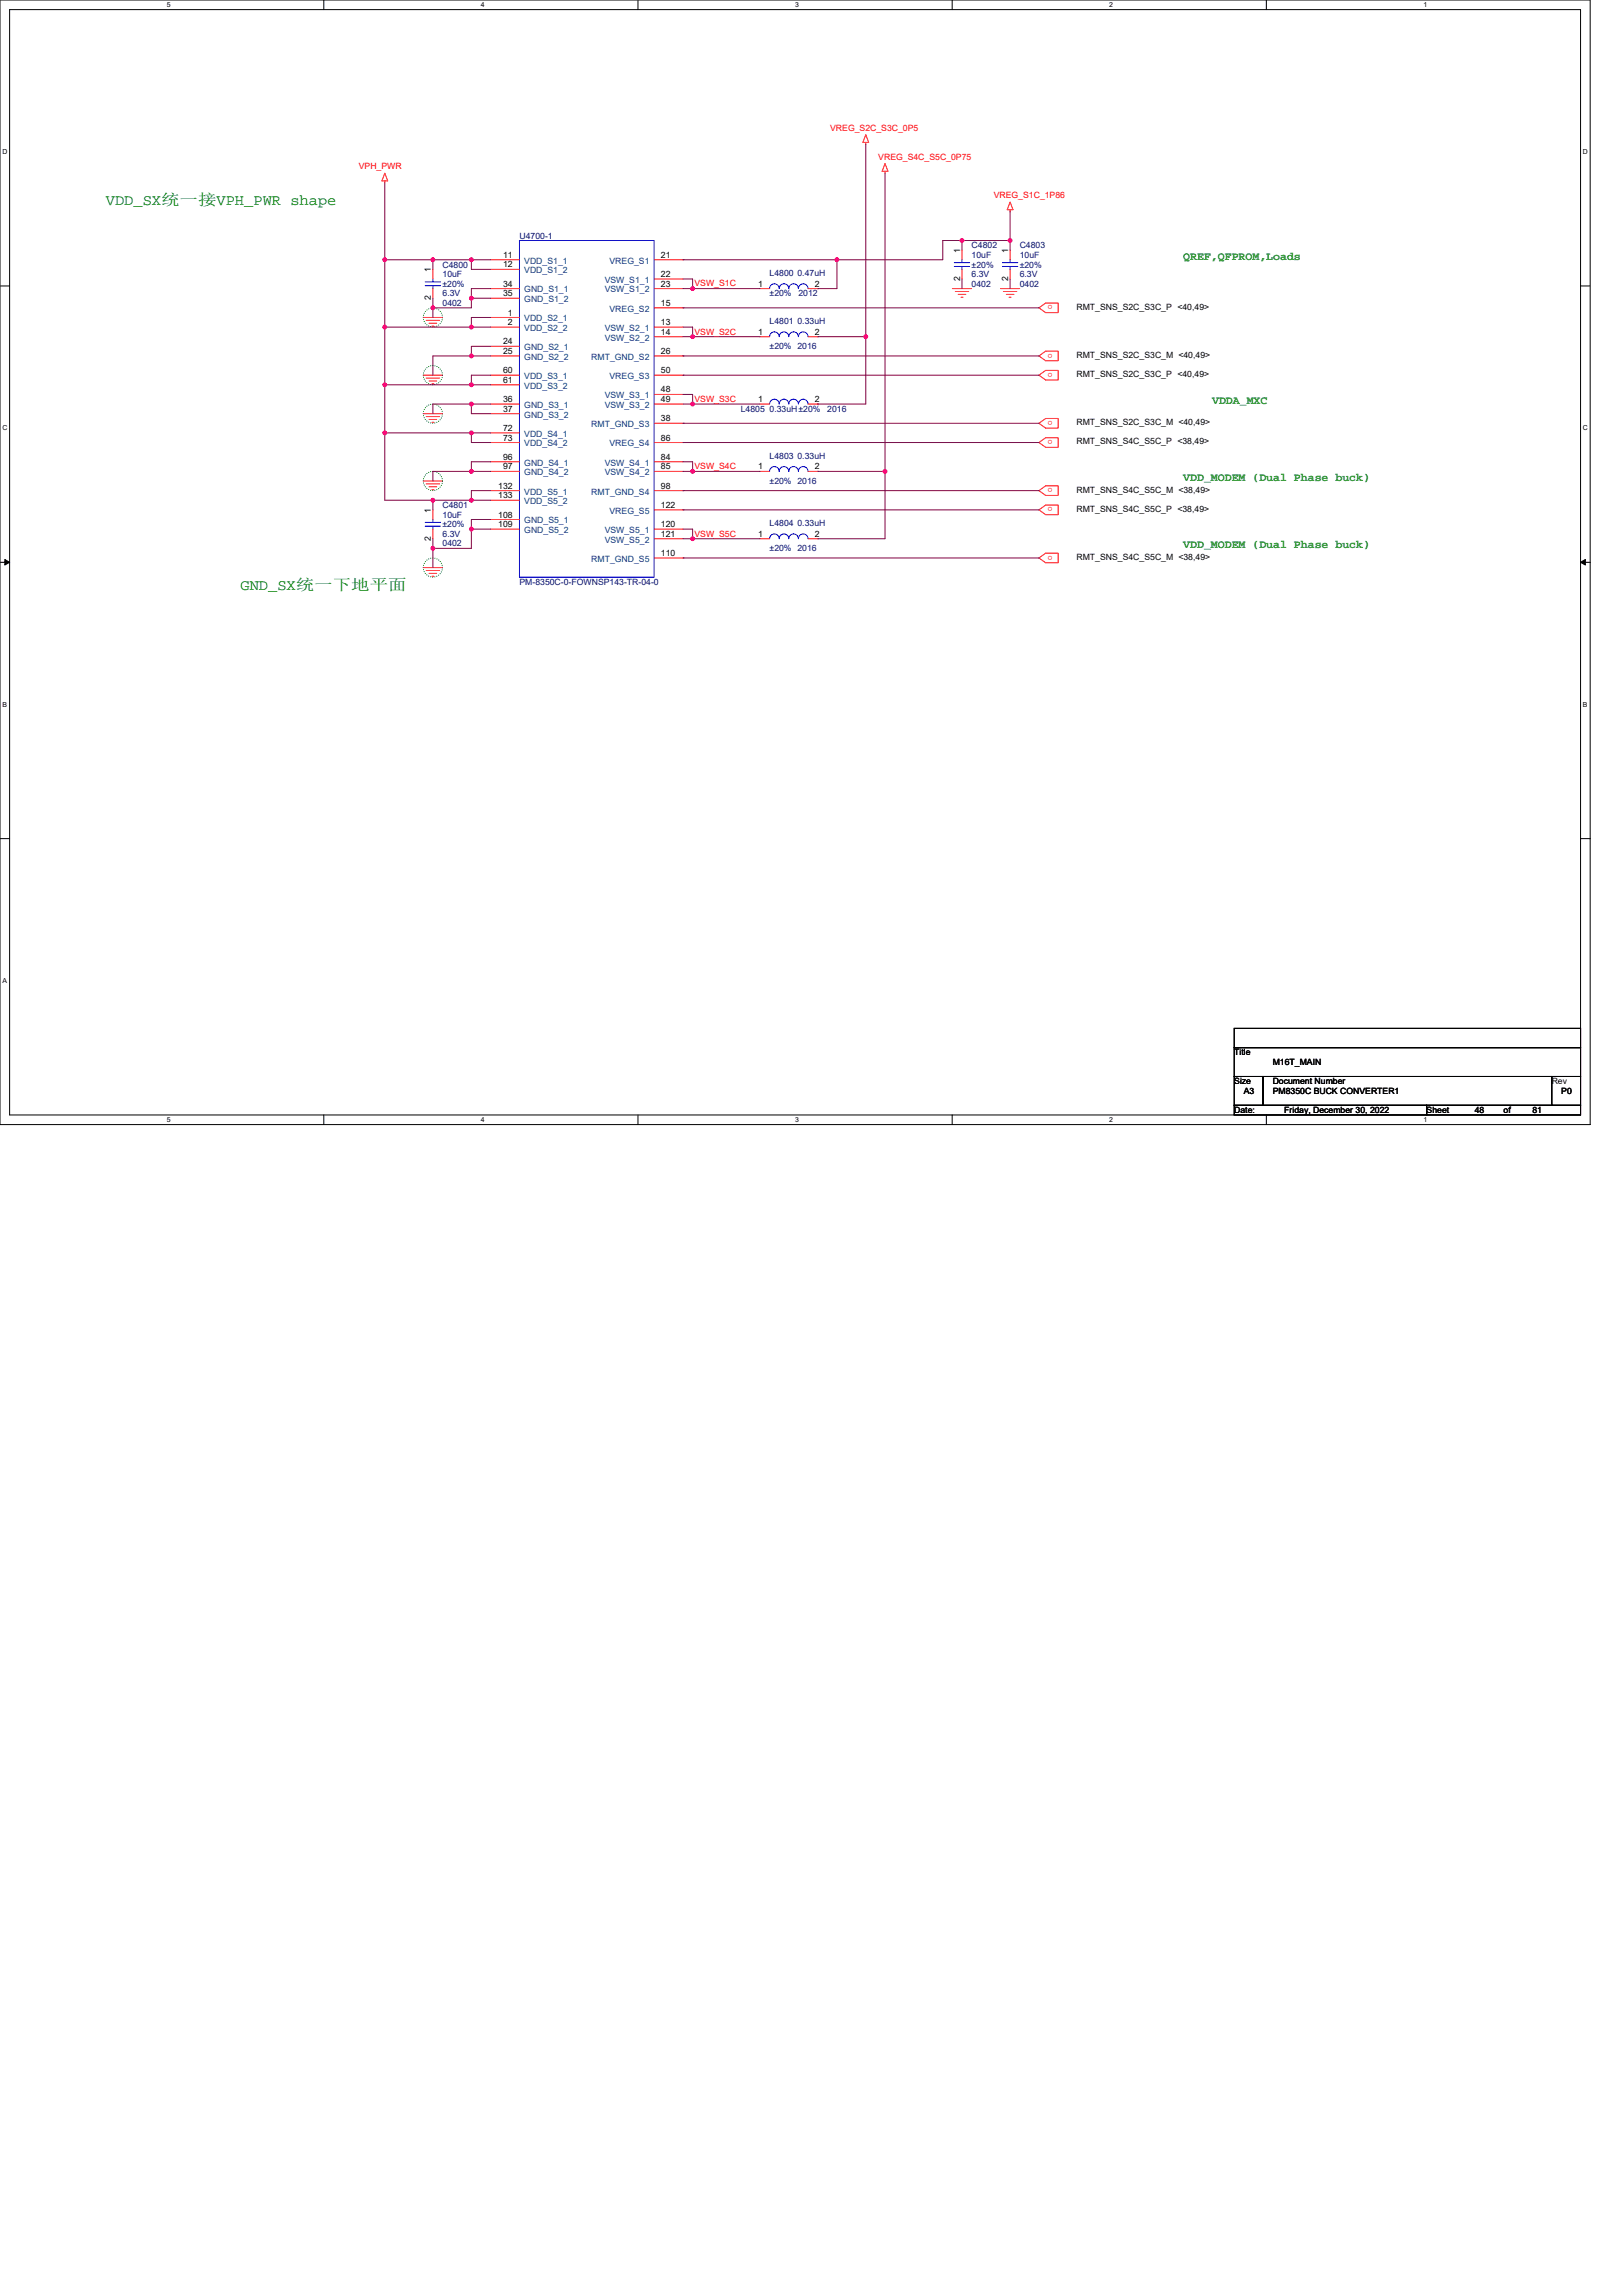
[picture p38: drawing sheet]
<svg xmlns="http://www.w3.org/2000/svg" width="210mm" height="297mm" viewBox="0 0 210 297" stroke-linecap="round" stroke-linejoin="round" font-family="sans-serif">
<defs><g id="words">
<g font-size="2" fill="#008000">
<text x="13.7" y="26.5">VDD_SX统一接VPH_PWR shape</text>
<text x="31.1" y="76.3">GND_SX统一下地平面</text>
</g>
<g font-size="1.5" fill="#008000">
<text x="153.1" y="33.6">QREF,QFPROM,Loads</text>
<text x="156.8" y="52.3">VDDA_MXC</text>
<text x="153.1" y="62.2">VDD_MODEM (Dual Phase buck)</text>
<text x="153.1" y="71">VDD_MODEM (Dual Phase buck)</text>
</g>
<g font-size="1.1" fill="#f00">
<text x="107.4" y="16.9">VREG_S2C_S3C_0P5</text>
<text x="46.4" y="21.9">VPH_PWR</text>
<text x="113.6" y="20.7">VREG_S4C_S5C_0P75</text>
<text x="128.6" y="25.6">VREG_S1C_1P86</text>
<text x="89.9" y="37.1">VSW_S1C</text>
<text x="136.2" y="39.5" transform="rotate(-180 136.2 39.5)">o</text>
<text x="89.9" y="43.3">VSW_S2C</text>
<text x="136.2" y="45.7" transform="rotate(-180 136.2 45.7)">o</text>
<text x="89.9" y="52">VSW_S3C</text>
<text x="136.2" y="48.2" transform="rotate(-180 136.2 48.2)">o</text>
<text x="136.2" y="56.9" transform="rotate(-180 136.2 56.9)">o</text>
<text x="136.2" y="54.5" transform="rotate(-180 136.2 54.5)">o</text>
<text x="89.9" y="60.7">VSW_S4C</text>
<text x="136.2" y="63.2" transform="rotate(-180 136.2 63.2)">o</text>
<text x="136.2" y="65.7" transform="rotate(-180 136.2 65.7)">o</text>
<text x="89.9" y="69.4">VSW_S5C</text>
<text x="136.2" y="71.9" transform="rotate(-180 136.2 71.9)">o</text>
</g>
<g font-size="1.1">
<text x="55.8" y="35.2" transform="rotate(-90 55.8 35.2)">1</text>
<text x="65.1" y="33.4">11</text>
<text x="65.1" y="34.6">12</text>
<text x="85.5" y="33.4">21</text>
<text x="85.5" y="35.8">22</text>
<text x="124.2" y="32.7" transform="rotate(-90 124.2 32.7)">1</text>
<text x="130.4" y="32.7" transform="rotate(-90 130.4 32.7)">1</text>
<text x="55.8" y="38.8" transform="rotate(-90 55.8 38.8)">2</text>
<text x="65.1" y="37.1">34</text>
<text x="65.1" y="38.3">35</text>
<text x="65.7" y="40.8">1</text>
<text x="85.5" y="37.1">23</text>
<text x="85.5" y="39.6">15</text>
<text x="98.1" y="37.1">1</text>
<text x="105.4" y="37.1">2</text>
<text x="124.2" y="36.3" transform="rotate(-90 124.2 36.3)">2</text>
<text x="130.4" y="36.3" transform="rotate(-90 130.4 36.3)">2</text>
<text x="139.3" y="40.1">RMT_SNS_S2C_S3C_P &lt;40,49&gt;</text>
<text x="65.1" y="44.6">24</text>
<text x="65.1" y="45.8">25</text>
<text x="65.7" y="42.1">2</text>
<text x="85.5" y="42.1">13</text>
<text x="85.5" y="43.3">14</text>
<text x="85.5" y="45.8">26</text>
<text x="98.1" y="43.3">1</text>
<text x="105.4" y="43.3">2</text>
<text x="139.3" y="46.3">RMT_SNS_S2C_S3C_M &lt;40,49&gt;</text>
<text x="65.1" y="48.3">60</text>
<text x="65.1" y="49.5">61</text>
<text x="65.1" y="52">36</text>
<text x="65.1" y="53.3">37</text>
<text x="85.5" y="48.3">50</text>
<text x="85.5" y="50.8">48</text>
<text x="85.5" y="52">49</text>
<text x="98.1" y="52">1</text>
<text x="105.4" y="52">2</text>
<text x="139.3" y="48.8">RMT_SNS_S2C_S3C_P &lt;40,49&gt;</text>
<text x="65.1" y="55.8">72</text>
<text x="65.1" y="57">73</text>
<text x="65.1" y="59.5">96</text>
<text x="85.5" y="54.5">38</text>
<text x="85.5" y="57">86</text>
<text x="85.5" y="59.5">84</text>
<text x="139.3" y="57.5">RMT_SNS_S4C_S5C_P &lt;38,49&gt;</text>
<text x="139.3" y="55">RMT_SNS_S2C_S3C_M &lt;40,49&gt;</text>
<text x="64.5" y="63.2">132</text>
<text x="64.5" y="64.5">133</text>
<text x="65.1" y="60.7">97</text>
<text x="85.5" y="60.7">85</text>
<text x="85.5" y="63.2">98</text>
<text x="85.5" y="65.7">122</text>
<text x="98.1" y="60.7">1</text>
<text x="105.4" y="60.7">2</text>
<text x="139.3" y="63.7">RMT_SNS_S4C_S5C_M &lt;38,49&gt;</text>
<text x="55.8" y="69.9" transform="rotate(-90 55.8 69.9)">2</text>
<text x="55.8" y="66.3" transform="rotate(-90 55.8 66.3)">1</text>
<text x="64.5" y="67">108</text>
<text x="64.5" y="68.2">109</text>
<text x="85.5" y="68.2">120</text>
<text x="85.5" y="69.4">121</text>
<text x="85.5" y="71.9">110</text>
<text x="98.1" y="69.4">1</text>
<text x="105.4" y="69.4">2</text>
<text x="139.3" y="66.2">RMT_SNS_S4C_S5C_P &lt;38,49&gt;</text>
<text x="139.3" y="72.4">RMT_SNS_S4C_S5C_M &lt;38,49&gt;</text>
<text x="159.7" y="136.5">Title</text>
<text x="164.7" y="137.8">M16T_MAIN</text>
<text x="159.7" y="140.3">Size</text>
<text x="160.9" y="141.5">A3</text>
<text x="164.7" y="140.3">Document Number</text>
<text x="164.7" y="141.5">PM8350C BUCK CONVERTER1</text>
<text x="200.8" y="140.3">Rev</text>
<text x="202" y="141.5">P0</text>
<text x="159.7" y="144">Date:</text>
<text x="166.2" y="144">Friday, December 30, 2022</text>
<text x="184.6" y="144">Sheet</text>
<text x="190.8" y="144">48</text>
<text x="194.5" y="144">of</text>
<text x="198.3" y="144">81</text>
</g>
<g font-size="1.1" fill="#000080">
<text x="57.3" y="34.6">C4800</text>
<text x="57.3" y="35.9">10uF</text>
<text x="67.2" y="30.9">U4700-1</text>
<text x="99.6" y="35.7">L4800 0.47uH</text>
<text x="125.7" y="32.1">C4802</text>
<text x="125.7" y="33.4">10uF</text>
<text x="125.7" y="35.9">6.3V</text>
<text x="125.7" y="34.6">±20%</text>
<text x="131.9" y="32.1">C4803</text>
<text x="131.9" y="33.4">10uF</text>
<text x="131.9" y="35.9">6.3V</text>
<text x="131.9" y="34.6">±20%</text>
<text x="57.3" y="39.6">0402</text>
<text x="57.3" y="38.3">6.3V</text>
<text x="57.3" y="37.1">±20%</text>
<text x="99.6" y="38.3">±20%</text>
<text x="99.6" y="41.9">L4801 0.33uH</text>
<text x="103.3" y="38.3">2012</text>
<text x="125.7" y="37.1">0402</text>
<text x="131.9" y="37.1">0402</text>
<text x="99.6" y="45.2">±20% 2016</text>
<text x="95.8" y="53.3">L4805 0.33uH±20%</text>
<text x="107" y="53.3">2016</text>
<text x="99.6" y="59.4">L4803 0.33uH</text>
<text x="57.3" y="65.7">C4801</text>
<text x="99.6" y="62.6">±20% 2016</text>
<text x="57.3" y="67">10uF</text>
<text x="57.3" y="70.7">0402</text>
<text x="57.3" y="69.5">6.3V</text>
<text x="57.3" y="68.2">±20%</text>
<text x="99.6" y="68.1">L4804 0.33uH</text>
<text x="99.6" y="71.3">±20% 2016</text>
<text x="67.2" y="75.7">PM-8350C-0-FOWNSP143-TR-04-0</text>
</g>
<g font-size="1.1" fill="#004080">
<text x="67.8" y="34.1">VDD_S1_1</text>
<text x="67.8" y="35.4">VDD_S1_2</text>
<text x="78.9" y="34.1">VREG_S1</text>
<text x="67.8" y="37.8">GND_S1_1</text>
<text x="67.8" y="39.1">GND_S1_2</text>
<text x="67.8" y="41.6">VDD_S2_1</text>
<text x="78.2" y="36.6">VSW_S1_1</text>
<text x="78.2" y="37.8">VSW_S1_2</text>
<text x="78.9" y="40.3">VREG_S2</text>
<text x="67.8" y="42.8">VDD_S2_2</text>
<text x="67.8" y="45.3">GND_S2_1</text>
<text x="67.8" y="46.6">GND_S2_2</text>
<text x="76.5" y="46.6">RMT_GND_S2</text>
<text x="78.2" y="42.8">VSW_S2_1</text>
<text x="78.2" y="44.1">VSW_S2_2</text>
<text x="67.8" y="49">VDD_S3_1</text>
<text x="67.8" y="50.3">VDD_S3_2</text>
<text x="67.8" y="52.8">GND_S3_1</text>
<text x="78.2" y="51.5">VSW_S3_1</text>
<text x="78.2" y="52.8">VSW_S3_2</text>
<text x="78.9" y="49">VREG_S3</text>
<text x="67.8" y="54">GND_S3_2</text>
<text x="67.8" y="56.5">VDD_S4_1</text>
<text x="67.8" y="57.8">VDD_S4_2</text>
<text x="76.5" y="55.3">RMT_GND_S3</text>
<text x="78.9" y="57.8">VREG_S4</text>
<text x="67.8" y="60.2">GND_S4_1</text>
<text x="67.8" y="61.5">GND_S4_2</text>
<text x="67.8" y="64">VDD_S5_1</text>
<text x="67.8" y="65.2">VDD_S5_2</text>
<text x="76.5" y="64">RMT_GND_S4</text>
<text x="78.2" y="60.2">VSW_S4_1</text>
<text x="78.2" y="61.5">VSW_S4_2</text>
<text x="67.8" y="67.7">GND_S5_1</text>
<text x="67.8" y="69">GND_S5_2</text>
<text x="78.2" y="69">VSW_S5_1</text>
<text x="78.2" y="70.2">VSW_S5_2</text>
<text x="78.9" y="66.5">VREG_S5</text>
<text x="76.5" y="72.7">RMT_GND_S5</text>
</g>
<g font-size=".9">
<text x="21.6" y=".9">5</text>
<text x="62.2" y=".9">4</text>
<text x="102.9" y=".9">3</text>
<text x="143.5" y=".9">2</text>
<text x="184.2" y=".9">1</text>
<text x=".3" y="19.9">D</text>
<text x="204.8" y="19.9">D</text>
<text x=".3" y="55.7">C</text>
<text x="204.8" y="55.7">C</text>
<text x=".3" y="91.4">B</text>
<text x="204.8" y="91.4">B</text>
<text x=".3" y="127.2">A</text>
<text x="21.6" y="145.2">5</text>
<text x="62.2" y="145.2">4</text>
<text x="102.9" y="145.2">3</text>
<text x="143.5" y="145.2">2</text>
<text x="184.2" y="145.2">1</text>
</g>
</g></defs>
<path d="M0 0h205.7v145.5h-205.7zM1.2 1.2h203.3v143h-203.3z" fill="none" stroke="#000" stroke-width=".13"/>
<g fill="#fff">
<path d="M21.6 .1h.5v1h-.5z"/>
<path d="M21.6 144.4h.5v1h-.5z"/>
</g>
<path d="M41.9 0v1.2M41.9 144.2v1.3" fill="none" stroke="#000" stroke-width=".13"/>
<g fill="#fff">
<path d="M62.2 .1h.5v1h-.5z"/>
<path d="M62.2 144.4h.5v1h-.5z"/>
</g>
<path d="M82.5 0v1.2M82.5 144.2v1.3" fill="none" stroke="#000" stroke-width=".13"/>
<g fill="#fff">
<path d="M102.9 .1h.5v1h-.5z"/>
<path d="M102.9 144.4h.5v1h-.5z"/>
</g>
<path d="M123.2 0v1.2M123.2 144.2v1.3" fill="none" stroke="#000" stroke-width=".13"/>
<g fill="#fff">
<path d="M143.5 .1h.5v1h-.5z"/>
<path d="M143.5 144.4h.5v1h-.5z"/>
</g>
<path d="M163.8 0v1.2M163.8 144.2v1.3" fill="none" stroke="#000" stroke-width=".13"/>
<g fill="#fff">
<path d="M184.2 .1h.5v1h-.5z"/>
<path d="M184.2 144.4h.5v1h-.5z"/>
<path d="M.3 19.1h.7v1h-.7z"/>
<path d="M204.8 19.1h.6v1h-.6z"/>
<path d="M.3 54.9h.7v1h-.7z"/>
<path d="M204.8 54.9h.6v1h-.6z"/>
</g>
<path d="M0 37h1.2M204.5 37h1.2" fill="none" stroke="#000" stroke-width=".13"/>
<g fill="#fff">
<path d="M.3 90.6h.6v1h-.6z"/>
<path d="M204.8 90.6h.6v1h-.6z"/>
</g>
<path d="M0 72.7h1.2M204.5 72.7h1.2" fill="none" stroke="#000" stroke-width=".13"/>
<path d="M.6 72.4l.6 .3-.6 .4zM204.5 72.7l.6-.3v.7z" fill="#000" stroke="#000" stroke-width=".13"/>
<path d="M.3 126.4h.6v1h-.6z" fill="#fff"/>
<path d="M0 108.5h1.2M204.5 108.5h1.2M159.7 133h44.8v2.5h-44.8zM159.7 135.5h44.8v3.8h-44.8zM159.7 139.3h3.7v3.7h-3.7zM163.4 139.3h37.4v3.7h-37.4zM200.8 139.3h3.7v3.7h-3.7zM159.7 143h24.9v1.2h-24.9zM184.6 143h19.9v1.2h-19.9z" fill="none" stroke="#000" stroke-width=".13"/>
<g fill="none" stroke="#008000" stroke-width=".13">
<circle cx="56" cy="41.1" r="1.24"/>
<circle cx="56" cy="53.5" r="1.24"/>
<circle cx="56" cy="48.5" r="1.24"/>
<circle cx="56" cy="62.2" r="1.24"/>
<circle cx="56" cy="73.4" r="1.24"/>
</g>
<g fill="none" stroke="#f00" stroke-width=".13">
<path d="M112 18.4v.3M112 17.4l.4 1h-.8zM49.8 23.4v.2M49.8 22.4l.4 1h-.8zM56 34.8v1.3M56 37.3v1.3M63.5 33.6h3.7M63.5 34.8h3.7M63.5 37.3h3.7M63.5 38.6h3.7M84.6 33.6h3.8M84.6 36.1h3.8"/>
<path d="M84.6 37.3h3.8M84.6 39.8h3.8M98.3 37.3h1.3M104.5 37.3h1.3M105.8 37.3h.1M114.5 22.2v.2M114.5 21.2l.4 1h-.8zM123.2 37.3h2.5M123.6 37.7h1.7M124 38.1h1M124.3 38.5h.3M124.5 32.4v1.2"/>
<path d="M124.5 34.8v1.3M129.4 37.3h2.5M129.8 37.7h1.8M130.2 38.1h1M130.6 38.5h.2M130.7 27.1v.3M130.7 32.4v1.2M130.7 34.8v1.3M130.7 26.1l.4 1h-.8zM134.4 39.8l.9-.6h1.6v1.2h-1.6zM54.8 41.1h2.5M54.8 48.5h2.5"/>
<path d="M54.8 53.5h2.5M55.1 41.4h1.8M55.1 48.9h1.8M55.1 53.9h1.8M55.5 41.8h1M55.5 49.3h1M55.5 54.3h1M55.9 42.2h.2M55.9 49.7h.2M55.9 54.6h.2M63.5 41.1h3.7M63.5 42.3h3.7"/>
<path d="M63.5 44.8h3.7M63.5 46.1h3.7M63.5 48.5h3.7M63.5 49.8h3.7M63.5 52.3h3.7M63.5 53.5h3.7M63.5 56h3.7M63.5 57.3h3.7M63.5 59.7h3.7M84.6 42.3h3.8M84.6 43.6h3.8M84.6 46.1h3.8"/>
<path d="M84.6 48.5h3.8M84.6 51h3.8M84.6 52.3h3.8M84.6 54.8h3.8M84.6 57.3h3.8M84.6 59.7h3.8M98.3 43.6h1.3M98.3 52.3h1.3M104.5 43.6h1.3M104.5 52.3h1.3M105.8 43.6h.1M105.8 52.3h.1"/>
<path d="M134.4 46.1l.9-.7h1.6v1.3h-1.6zM134.4 57.3l.9-.7h1.6v1.3h-1.6zM134.4 48.5l.9-.6h1.6v1.3h-1.6zM134.4 54.8l.9-.7h1.6v1.3h-1.6zM54.8 62.2h2.5M54.8 73.4h2.5M55.1 62.6h1.8M55.1 73.8h1.8M55.5 63h1M55.5 74.2h1M55.9 63.3h.2M55.9 74.5h.2"/>
<path d="M56 66v1.2M56 68.5v1.2M63.5 61h3.7M63.5 63.5h3.7M63.5 64.7h3.7M63.5 67.2h3.7M63.5 68.5h3.7M84.6 61h3.8M84.6 63.5h3.8M84.6 66h3.8M84.6 68.5h3.8M84.6 69.7h3.8"/>
<path d="M84.6 72.2h3.8M98.3 69.7h1.3M98.3 61h1.3M104.5 69.7h1.3M104.5 61h1.3M105.8 69.7h.1M105.8 61h.1M134.4 63.5l.9-.6h1.6v1.2h-1.6zM134.4 66l.9-.7h1.6v1.3h-1.6zM134.4 72.2l.9-.6h1.6v1.2h-1.6z"/>
</g>
<g fill="none" stroke="#00f" stroke-width=".13">
<path d="M55 36.5h2M55 37h2M56 36.1v.4M56 37v.3M67.2 31.1h17.4v43.6h-17.4zM99.6 37.3a.62 .62 0 0 1 .6-.6 .62 .62 0 0 1 .6 .6 .62 .62 0 0 1 .6-.6 .62 .62 0 0 1 .7 .6 .62 .62 0 0 1 .6-.6 .62 .62 0 0 1 .6 .6 .62 .62 0 0 1 .6-.6 .62 .62 0 0 1 .6 .6M123.5 34h2M123.5 34.5h2M124.5 33.6v.4M124.5 34.5v.3M129.7 34h2M129.7 34.5h2"/>
<path d="M130.7 33.6v.4M130.7 34.5v.3M99.6 52.3a.62 .62 0 0 1 .6-.6 .62 .62 0 0 1 .6 .6 .62 .62 0 0 1 .6-.6 .62 .62 0 0 1 .7 .6 .62 .62 0 0 1 .6-.6 .62 .62 0 0 1 .6 .6 .62 .62 0 0 1 .6-.6 .62 .62 0 0 1 .6 .6M104.5 43.6a.62 .62 0 0 0-.6-.7 .62 .62 0 0 0-.6 .7 .62 .62 0 0 0-.6-.7 .62 .62 0 0 0-.6 .7 .62 .62 0 0 0-.7-.7 .62 .62 0 0 0-.6 .7 .62 .62 0 0 0-.6-.7 .62 .62 0 0 0-.6 .7M55 67.6h2M55 68.1h2M56 67.2v.4M56 68.1v.4M99.6 61a.62 .62 0 0 1 .6-.6 .62 .62 0 0 1 .6 .6 .62 .62 0 0 1 .6-.6 .62 .62 0 0 1 .7 .6 .62 .62 0 0 1 .6-.6 .62 .62 0 0 1 .6 .6 .62 .62 0 0 1 .6-.6 .62 .62 0 0 1 .6 .6M104.5 69.7a.62 .62 0 0 0-.6-.6 .62 .62 0 0 0-.6 .6 .62 .62 0 0 0-.6-.6 .62 .62 0 0 0-.6 .6 .62 .62 0 0 0-.7-.6 .62 .62 0 0 0-.6 .6 .62 .62 0 0 0-.6-.6 .62 .62 0 0 0-.6 .6"/>
</g>
<path d="M112 18.7v24.9M49.8 23.6v18.7" fill="none" stroke="#800040" stroke-width=".13"/>
<circle cx="112" cy="43.6" r=".24" fill="#f0f" stroke="#f0f" stroke-width=".13"/>
<circle cx="49.8" cy="42.3" r=".24" fill="#f0f"/>
<circle cx="49.8" cy="42.3" r=".24" fill="none" stroke="#f0f" stroke-width=".13"/>
<path d="M49.8 33.6h6.2" fill="none" stroke="#800040" stroke-width=".13"/>
<circle cx="56" cy="33.6" r=".24" fill="#f0f"/>
<circle cx="56" cy="33.6" r=".24" fill="none" stroke="#f0f" stroke-width=".13"/>
<circle cx="49.8" cy="33.6" r=".24" fill="#f0f"/>
<circle cx="49.8" cy="33.6" r=".24" fill="none" stroke="#f0f" stroke-width=".13"/>
<path d="M56 33.6h5" fill="none" stroke="#800040" stroke-width=".13"/>
<circle cx="61" cy="33.6" r=".24" fill="#f0f"/>
<circle cx="61" cy="33.6" r=".24" fill="none" stroke="#f0f" stroke-width=".13"/>
<path d="M56 33.6v1.2M63.5 33.6h-2.5v1.2h2.5M63.5 37.3h-2.5v1.3M88.4 33.6h19.9M88.4 36.1h1.2M88.4 33.6h.1" fill="none" stroke="#800040" stroke-width=".13"/>
<circle cx="108.3" cy="33.6" r=".24" fill="#f0f" stroke="#f0f" stroke-width=".13"/>
<circle cx="61" cy="38.6" r=".24" fill="#f0f"/>
<circle cx="61" cy="38.6" r=".24" fill="none" stroke="#f0f" stroke-width=".13"/>
<path d="M88.4 37.3h9.9" fill="none" stroke="#800040" stroke-width=".13"/>
<circle cx="89.6" cy="37.3" r=".24" fill="#f0f"/>
<circle cx="89.6" cy="37.3" r=".24" fill="none" stroke="#f0f" stroke-width=".13"/>
<path d="M56 38.6v1.2M105.8 37.3h2.5M108.3 33.6h13.7" fill="none" stroke="#800040" stroke-width=".13"/>
<circle cx="56" cy="39.8" r=".24" fill="#f0f"/>
<circle cx="56" cy="39.8" r=".24" fill="none" stroke="#f0f" stroke-width=".13"/>
<path d="M63.5 38.6h-2.5v1.2h-5v1.3M63.5 41.1h-2.5v1.2h-11.2v7.5" fill="none" stroke="#800040" stroke-width=".13"/>
<circle cx="61" cy="42.3" r=".24" fill="#f0f"/>
<circle cx="61" cy="42.3" r=".24" fill="none" stroke="#f0f" stroke-width=".13"/>
<path d="M61 42.3h2.5M63.5 44.8h-2.5v1.3M88.4 43.6h1.2" fill="none" stroke="#800040" stroke-width=".13"/>
<circle cx="61" cy="46" r=".24" fill="#f0f"/>
<circle cx="61" cy="46" r=".24" fill="none" stroke="#f0f" stroke-width=".13"/>
<g fill="none" stroke="#800040" stroke-width=".13">
<path d="M88.4 39.8h46M88.4 39.8h.1M108.3 33.6v3.7M124.5 31.1h-2.5v2.5M124.5 31.1v1.3M124.5 36.1v1.2M124.5 31.1h6.2M130.7 27.4v3.7M130.7 31.1v1.3M130.7 36.1v1.2M49.8 56h11.2M49.8 56v8.7h6.2"/>
<path d="M61 49.8h2.5M61 52.3h2.5M61 56h2.5M61 49.8h-11.2v6.2M61 52.3h-5v1.2M61 52.3v1.2h2.5M61 56v1.3h2.5M63.5 46.1h-7.5v2.4M63.5 48.5h-2.5v1.3M63.5 59.7h-2.5v1.3M88.4 46.1h46M88.4 48.5h46"/>
<path d="M88.4 52.3h1.2M88.4 42.3h1.2M88.4 46.1h.1M88.4 48.5h.1M89.6 43.6h8.7M56 64.7h5M56 70.9v2.5M56 64.7v1.3M56 69.7v1.2M61 61h2.5M61 64.7h2.5M61 68.5h2.5"/>
<path d="M61 61h-5v1.2M61 68.5v2.4h-5M63.5 63.5h-2.5v1.2M63.5 67.2h-2.5v1.3"/>
</g>
<g fill="#f0f" stroke="#f0f" stroke-width=".13">
<circle cx="61" cy="49.8" r=".24"/>
<circle cx="49.8" cy="49.8" r=".24"/>
<circle cx="61" cy="52.3" r=".24"/>
<circle cx="61" cy="56" r=".24"/>
<circle cx="49.8" cy="56" r=".24"/>
<circle cx="61" cy="61" r=".24"/>
<circle cx="61" cy="64.7" r=".24"/>
<circle cx="56" cy="64.7" r=".24"/>
<circle cx="56" cy="70.9" r=".24"/>
<circle cx="61" cy="68.4" r=".24"/>
<circle cx="130.7" cy="31.1" r=".24"/>
<circle cx="124.5" cy="31.1" r=".24"/>
</g>
<circle cx="89.6" cy="43.6" r=".24" fill="#f0f"/>
<circle cx="89.6" cy="43.6" r=".24" fill="none" stroke="#f0f" stroke-width=".13"/>
<g fill="none" stroke="#800040" stroke-width=".13">
<path d="M89.6 36.1v1.2M114.5 22.4v38.6M88.4 54.8h46M88.4 57.3h46M88.4 51h1.2v1.3h8.7M88.4 59.7h1.2v1.3M88.4 54.8h.1M88.4 57.3h.1M89.6 42.3v1.3M105.8 43.6h6.2v8.7h-6.2M88.4 63.5h46M88.4 66h46"/>
<path d="M88.4 72.2h46M88.4 61h1.2M88.4 68.5h1.2v1.2M88.4 69.7h1.2M88.4 63.5h.1M88.4 66h.1M88.4 72.2h.1M89.6 61h8.7M89.6 69.7h8.7M105.8 61h8.7M114.5 61v8.7h-8.7"/>
</g>
<g fill="#f0f" stroke="#f0f" stroke-width=".13">
<circle cx="89.6" cy="52.3" r=".24"/>
<circle cx="89.6" cy="61" r=".24"/>
<circle cx="89.6" cy="69.7" r=".24"/>
<circle cx="114.5" cy="61" r=".24"/>
<circle cx="112" cy="43.6" r=".24"/>
</g>
<circle cx="49.8" cy="42.3" r=".24" fill="#f0f"/>
<circle cx="49.8" cy="42.3" r=".24" fill="none" stroke="#f0f" stroke-width=".13"/>
<circle cx="56" cy="33.6" r=".24" fill="#f0f"/>
<circle cx="56" cy="33.6" r=".24" fill="none" stroke="#f0f" stroke-width=".13"/>
<circle cx="49.8" cy="33.6" r=".24" fill="#f0f"/>
<circle cx="49.8" cy="33.6" r=".24" fill="none" stroke="#f0f" stroke-width=".13"/>
<circle cx="61" cy="33.6" r=".24" fill="#f0f"/>
<circle cx="61" cy="33.6" r=".24" fill="none" stroke="#f0f" stroke-width=".13"/>
<circle cx="108.3" cy="33.6" r=".24" fill="#f0f" stroke="#f0f" stroke-width=".13"/>
<circle cx="61" cy="38.6" r=".24" fill="#f0f"/>
<circle cx="61" cy="38.6" r=".24" fill="none" stroke="#f0f" stroke-width=".13"/>
<circle cx="89.6" cy="37.3" r=".24" fill="#f0f"/>
<circle cx="89.6" cy="37.3" r=".24" fill="none" stroke="#f0f" stroke-width=".13"/>
<circle cx="56" cy="39.8" r=".24" fill="#f0f"/>
<circle cx="56" cy="39.8" r=".24" fill="none" stroke="#f0f" stroke-width=".13"/>
<circle cx="61" cy="42.3" r=".24" fill="#f0f"/>
<circle cx="61" cy="42.3" r=".24" fill="none" stroke="#f0f" stroke-width=".13"/>
<circle cx="61" cy="46" r=".24" fill="#f0f"/>
<circle cx="61" cy="46" r=".24" fill="none" stroke="#f0f" stroke-width=".13"/>
<g fill="#f0f" stroke="#f0f" stroke-width=".13">
<circle cx="61" cy="49.8" r=".24"/>
<circle cx="49.8" cy="49.8" r=".24"/>
<circle cx="61" cy="52.3" r=".24"/>
<circle cx="61" cy="56" r=".24"/>
<circle cx="49.8" cy="56" r=".24"/>
<circle cx="61" cy="61" r=".24"/>
<circle cx="61" cy="64.7" r=".24"/>
<circle cx="56" cy="64.7" r=".24"/>
<circle cx="56" cy="70.9" r=".24"/>
<circle cx="61" cy="68.4" r=".24"/>
<circle cx="130.7" cy="31.1" r=".24"/>
<circle cx="124.5" cy="31.1" r=".24"/>
</g>
<circle cx="89.6" cy="43.6" r=".24" fill="#f0f"/>
<circle cx="89.6" cy="43.6" r=".24" fill="none" stroke="#f0f" stroke-width=".13"/>
<g fill="#f0f" stroke="#f0f" stroke-width=".13">
<circle cx="89.6" cy="52.3" r=".24"/>
<circle cx="89.6" cy="61" r=".24"/>
<circle cx="89.6" cy="69.7" r=".24"/>
<circle cx="114.5" cy="61" r=".24"/>
</g>
<use href="#words"/>
</svg>
